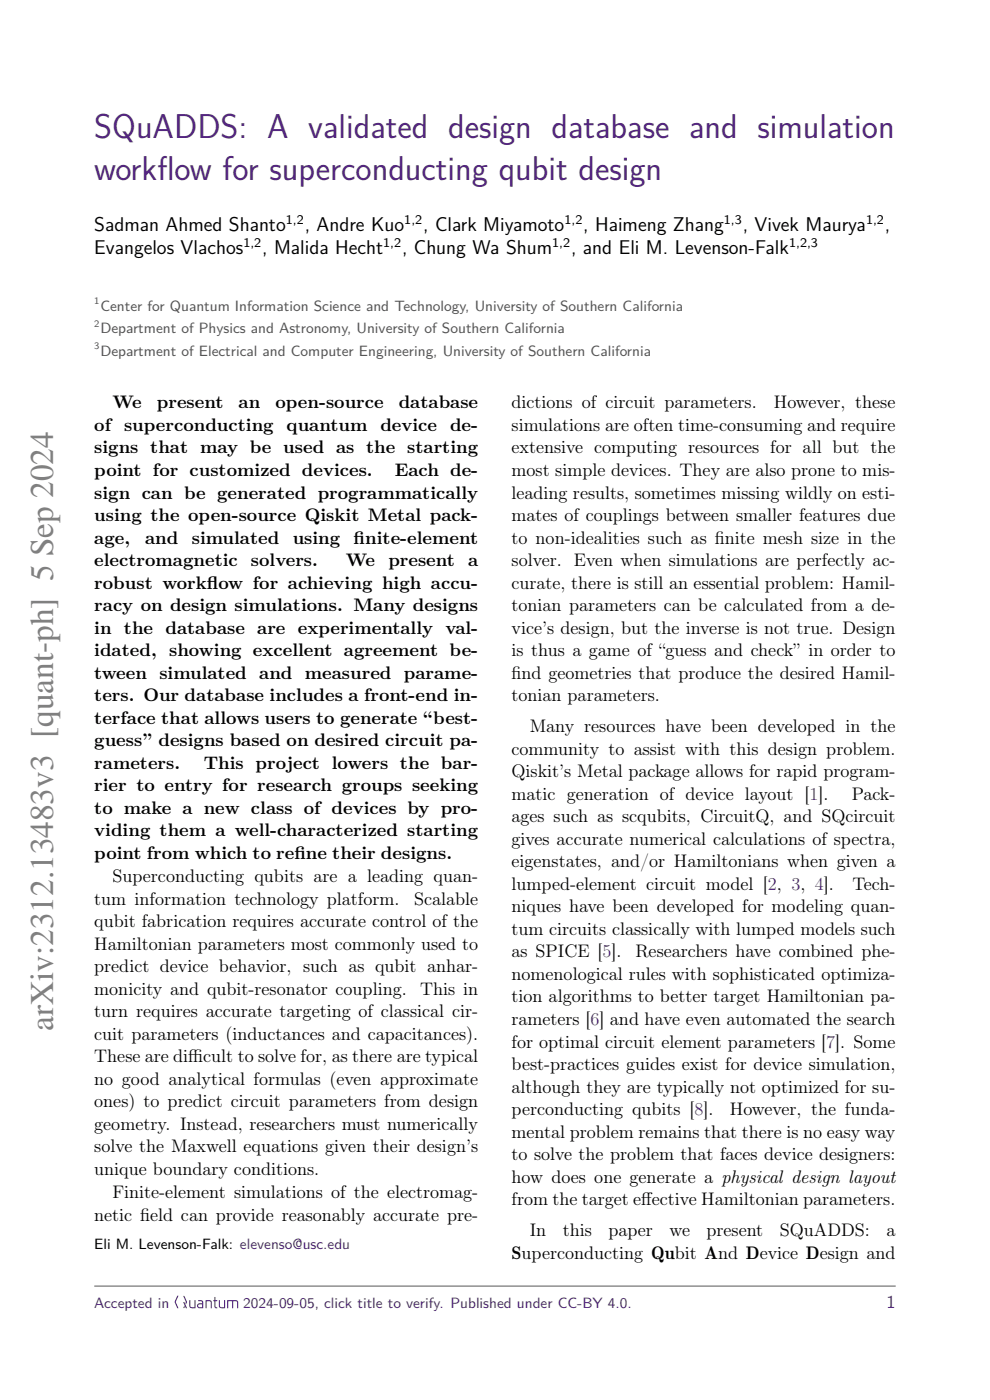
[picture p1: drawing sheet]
<svg xmlns="http://www.w3.org/2000/svg" width="210mm" height="297mm" viewBox="0 0 210 297" stroke-linecap="round" stroke-linejoin="round" font-family="sans-serif">
<defs><g id="words">
<g font-size="7.3" fill="#53257f">
<text x="20" y="29.4">SQuADDS: A validated design database and simulation</text>
<text x="20" y="38.1">workf</text>
<text x="33.4" y="38.1">low for superconducting qubit design</text>
</g>
<text font-size="7.1" fill="#808080" x="11.3" y="218.7" transform="rotate(-90 11.3 218.7)">arXiv:2312.13483v3 [quant-ph] 5 Sep 2024</text>
<g font-size="4.2">
<text x="20" y="49.1">Sadman Ahmed Shanto</text>
<text x="20" y="54">Evangelos Vlachos</text>
<text x="55.6" y="54">, Malida Hecht</text>
<text x="64.6" y="49.1">, Andre Kuo</text>
<text x="85.3" y="54">, Chung Wa Shum</text>
<text x="89.8" y="49.1">, Clark Miyamoto</text>
<text x="121.1" y="54">, and Eli M. Levenson-Falk</text>
<text x="123.7" y="49.1">, Haimeng Zhang</text>
<text x="157.5" y="49.1">, Vivek Maurya</text>
<text x="187.7" y="49.1">,</text>
</g>
<g font-size="3.8">
<text x="23.8" y="86.6">We</text>
<text x="33.3" y="86.6">present</text>
<text x="50.6" y="86.6">an</text>
<text x="58.4" y="86.6">open-source</text>
<text x="84.6" y="86.6">database</text>
<text x="108.5" y="86.6">dictions of circuit parameters.</text>
<text x="164.2" y="86.6">However, these</text>
<text x="20" y="91.4">of superconducting</text>
<text x="60.8" y="91.4">quantum</text>
<text x="80.7" y="91.4">device</text>
<text x="95.5" y="91.4">de-</text>
<text x="108.5" y="91.4">simulations are often time-consuming and require</text>
<text x="20" y="96.2">signs that may be used as the starting</text>
<text x="20" y="101">point for customized devices.</text>
<text x="83.7" y="101">Each de-</text>
<text x="108.5" y="96.2">extensive computing resources for all but the</text>
<text x="108.5" y="101">most simple devices. They are also prone to mis-</text>
<text x="20" y="105.8">sign can be generated programmatically</text>
<text x="108.5" y="105.8">leading results, sometimes missing wildly on esti-</text>
<text x="20" y="110.5">using the open-source Qiskit Metal pack-</text>
<text x="108.5" y="110.5">mates of couplings between smaller features due</text>
<text x="20" y="115.3">age,</text>
<text x="30.8" y="115.3">and</text>
<text x="40.7" y="115.3">simulated</text>
<text x="62.1" y="115.3">using</text>
<text x="75" y="115.3">f</text>
<text x="75" y="115.3">inite-element</text>
<text x="108.5" y="115.3">to non-idealities such as f</text>
<text x="151.6" y="115.3">inite mesh size in the</text>
<text x="20" y="120.1">electromagnetic</text>
<text x="20" y="124.9">robust workf</text>
<text x="43.9" y="124.9">low for achieving high accu-</text>
<text x="53.2" y="120.1">solvers.</text>
<text x="73.4" y="120.1">We</text>
<text x="82.4" y="120.1">present</text>
<text x="99.3" y="120.1">a</text>
<text x="108.5" y="120.1">solver. Even when simulations are perfectly ac-</text>
<text x="108.5" y="124.9">curate, there is still an essential problem: Hamil-</text>
<text x="20" y="129.7">racy on design simulations. Many designs</text>
<text x="108.5" y="129.7">tonian parameters can be calculated from a de-</text>
<text x="20" y="134.4">in the database are experimentally val-</text>
<text x="108.5" y="134.4">vice’s design, but the inverse is not true. Design</text>
<text x="20" y="139.2">idated, showing excellent agreement be-</text>
<text x="20" y="144">tween simulated and measured parame-</text>
<text x="108.5" y="139.2">is thus a game of “guess and check” in order to</text>
<text x="108.5" y="144">f</text>
<text x="108.5" y="144">ind geometries that produce the desired Hamil-</text>
<text x="20" y="148.8">ters. Our database includes a front-end in-</text>
<text x="108.5" y="148.8">tonian parameters.</text>
<text x="20" y="153.6">terface that allows users to generate “best-</text>
<text x="112.4" y="155.3">Many resources have been developed in the</text>
<text x="20" y="158.3">guess” designs based on desired circuit pa-</text>
<text x="108.5" y="160.1">community to assist with this design problem.</text>
<text x="20" y="163.1">rameters.</text>
<text x="20" y="167.9">rier to entry for research groups seeking</text>
<text x="43.2" y="163.1">This project lowers the bar-</text>
<text x="108.5" y="164.9">Qiskit’s Metal package allows for rapid program-</text>
<text x="20" y="172.7">to make a new class of devices by pro-</text>
<text x="108.5" y="169.6">matic generation of device layout [1].</text>
<text x="180.7" y="169.6">Pack-</text>
<text x="20" y="177.5">viding them a well-characterized starting</text>
<text x="108.5" y="174.4">ages such as scqubits, CircuitQ, and SQcircuit</text>
<text x="108.5" y="179.2">gives accurate numerical calculations of spectra,</text>
<text x="20" y="182.2">point from which to ref</text>
<text x="62.5" y="182.2">ine their designs.</text>
<text x="108.5" y="184">eigenstates, and/or Hamiltonians when given a</text>
<text x="20" y="191.9">tum information technology platform.</text>
<text x="23.8" y="187.1">Superconducting qubits are a leading quan-</text>
<text x="87.8" y="191.9">Scalable</text>
<text x="108.5" y="188.8">lumped-element circuit model [2, 3, 4].</text>
<text x="180.8" y="188.8">Tech-</text>
<text x="20" y="196.7">qubit fabrication requires accurate control of the</text>
<text x="108.5" y="193.5">niques have been developed for modeling quan-</text>
<text x="20" y="201.5">Hamiltonian parameters most commonly used to</text>
<text x="108.5" y="198.3">tum circuits classically with lumped models such</text>
<text x="108.5" y="203.1">as SPICE [5].</text>
<text x="134.8" y="203.1">Researchers have combined phe-</text>
<text x="20" y="206.2">predict device behavior, such as qubit anhar-</text>
<text x="108.5" y="207.9">nomenological rules with sophisticated optimiza-</text>
<text x="20" y="211">monicity and qubit-resonator coupling.</text>
<text x="20" y="215.8">turn requires accurate targeting of classical cir-</text>
<text x="89.1" y="211">This in</text>
<text x="108.5" y="212.7">tion algorithms to better target Hamiltonian pa-</text>
<text x="20" y="220.6">cuit parameters (inductances and capacitances).</text>
<text x="108.5" y="217.4">rameters [6] and have even automated the search</text>
<text x="20" y="225.4">These are dif</text>
<text x="39.9" y="225.4">f</text>
<text x="39.9" y="225.4">icult to solve for, as there are typical</text>
<text x="108.5" y="222.2">for optimal circuit element parameters [7]. Some</text>
<text x="108.5" y="227">best-practices guides exist for device simulation,</text>
<text x="20" y="230.1">no good analytical formulas (even approximate</text>
<text x="108.5" y="231.8">although they are typically not optimized for su-</text>
<text x="20" y="234.9">ones) to predict circuit parameters from design</text>
<text x="20" y="239.7">geometry. Instead, researchers must numerically</text>
<text x="108.5" y="236.6">perconducting qubits [8].</text>
<text x="154.8" y="236.6">However, the funda-</text>
<text x="20" y="244.5">solve the Maxwell equations given their design’s</text>
<text x="108.5" y="241.3">mental problem remains that there is no easy way</text>
<text x="20" y="249.3">unique boundary conditions.</text>
<text x="108.5" y="246.1">to solve the problem that faces device designers:</text>
<text x="108.5" y="250.9">how does one generate a physical design layout</text>
<text x="23.8" y="254.1">Finite-element simulations of the electromag-</text>
<text x="108.5" y="255.7">from the target ef</text>
<text x="136" y="255.7">fective Hamiltonian parameters.</text>
<text x="20" y="258.9">netic f</text>
<text x="29.7" y="258.9">ield can provide reasonably accurate pre-</text>
<text x="112.4" y="262.2">In</text>
<text x="119.4" y="262.2">this</text>
<text x="129.1" y="262.2">paper</text>
<text x="142" y="262.2">we</text>
<text x="149.9" y="262.2">present</text>
<text x="165.4" y="262.2">SQuADDS:</text>
<text x="188" y="262.2">a</text>
<text x="108.5" y="267">Superconducting Qubit And Device Design and</text>
</g>
<g font-size="3.8" fill="#53257f">
<text x="37" y="277.5">Quantum</text>
<text x="188.1" y="277.5">1</text>
</g>
<g font-size="3.2" fill="#555">
<text x="21.3" y="65.9">Center for Quantum Information Science and Technology, University of Southern California</text>
<text x="21.3" y="70.7">Department of Physics and Astronomy, University of Southern California</text>
<text x="21.3" y="75.5">Department of Electrical and Computer Engineering, University of Southern California</text>
</g>
<text font-size="3.2" x="20" y="265.1">Eli M. Levenson-Falk: elevenso@usc.edu</text>
<g font-size="3.2" fill="#53257f">
<text x="20" y="277.5">Accepted in</text>
<text x="51.6" y="277.5">2024-09-05, click title to verify. Published under CC-BY 4.0.</text>
</g>
<g font-size="2.8">
<text x="60.6" y="47.5">1,2</text>
<text x="85.8" y="47.5">1,2</text>
<text x="119.7" y="47.5">1,2</text>
<text x="153.5" y="47.5">1,3</text>
<text x="183.7" y="47.5">1,2</text>
<text x="51.6" y="52.4">1,2</text>
<text x="81.3" y="52.4">1,2</text>
<text x="117.2" y="52.4">1,2</text>
<text x="167.4" y="52.4">1,2,3</text>
</g>
<g font-size="2.1" fill="#555">
<text x="20" y="64.6">1</text>
<text x="20" y="69.3">2</text>
<text x="20" y="74.1">3</text>
</g>
</g></defs>
<path d="M20 272.8h170" fill="none" stroke="#555" stroke-width=".21"/>
<use href="#words"/>
</svg>
